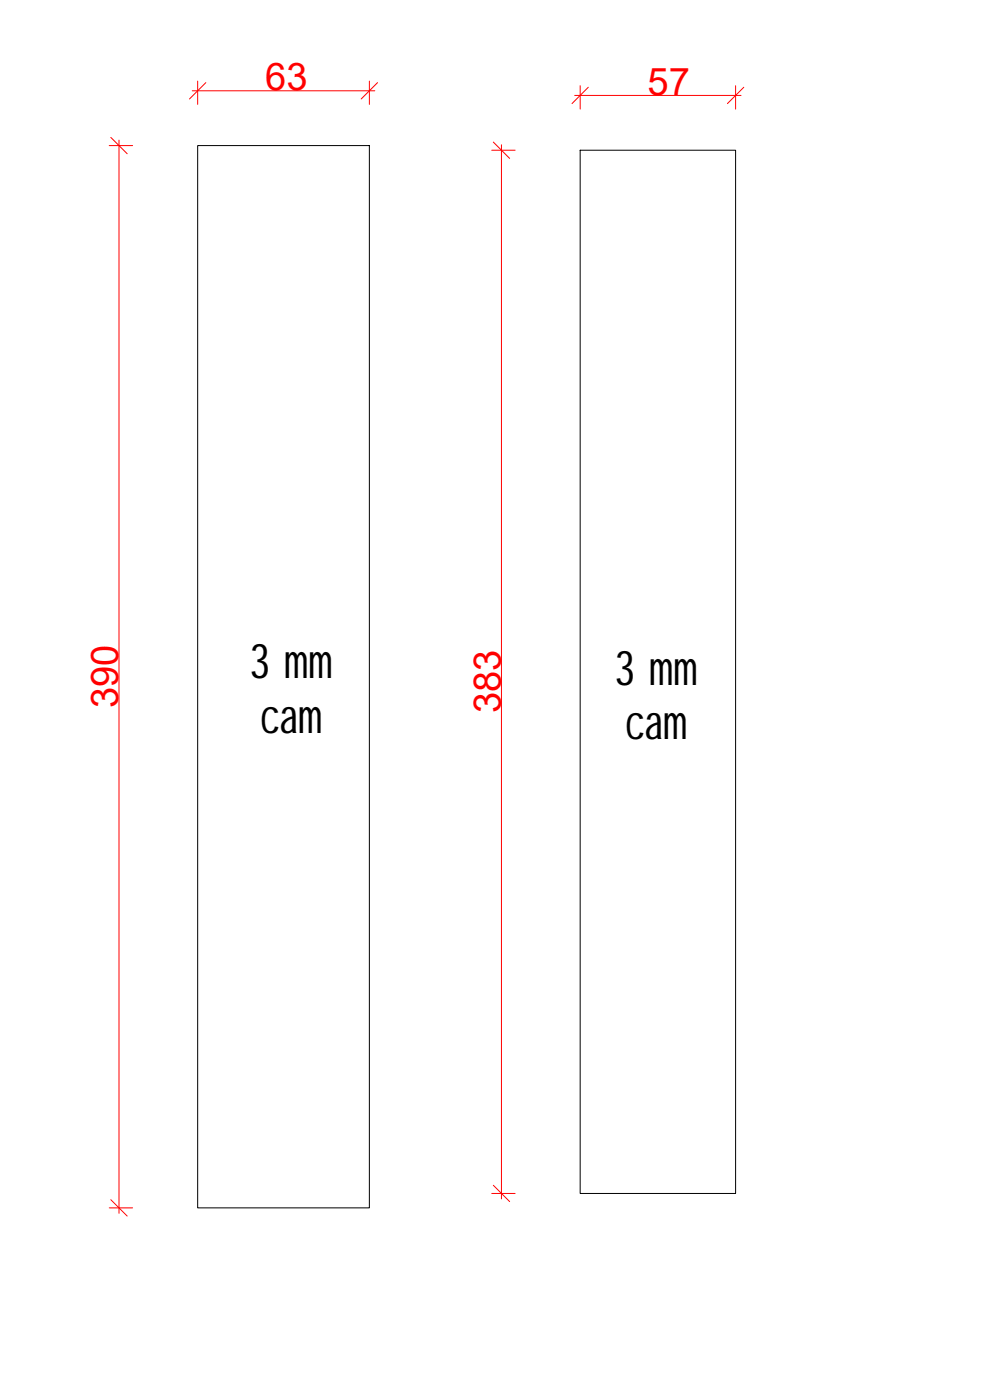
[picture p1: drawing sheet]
<svg xmlns="http://www.w3.org/2000/svg" width="841mm" height="1189mm" viewBox="0 0 841 1189" stroke-linecap="round" stroke-linejoin="round" font-family="sans-serif">
<defs><g id="words">
<g font-size="41">
<text x="212" y="576">3 mm</text>
<text x="522" y="581">3 mm</text>
<text x="221" y="622">cam</text>
<text x="531" y="628">cam</text>
</g>
<g font-size="32.3" fill="#f00">
<text x="225" y="76">63</text>
<text x="550" y="80">57</text>
<text x="100" y="602" transform="rotate(-90 100 602)">390</text>
<text x="425" y="606" transform="rotate(-90 425 606)">383</text>
</g>
</g></defs>
<!-- layer: 0 -->
<path d="M168 124h145v902h-145zM492 128h132v885h-132z" fill="none" stroke="#000" stroke-width=".85"/>
<!-- layer: 0.3 -->
<path d="M163 77h155M168 69v20M313 69v20M492 73v20M624 73v20M488 81h141M101 119v911M93 124h20M417 128h20M426 123v895M417 1013h20M93 1026h20" fill="none" stroke="#f00" stroke-width=".85"/>
<!-- layer: 0 -->
<path d="M175 70l-14 14M320 70l-13 14M499 74l-14 14M631 74l-14 14M94 117l14 14M419 121l14 14M94 1019l14 14M419 1007l14 13" fill="none" stroke="#f00" stroke-width=".85"/>
<use href="#words"/>
</svg>
